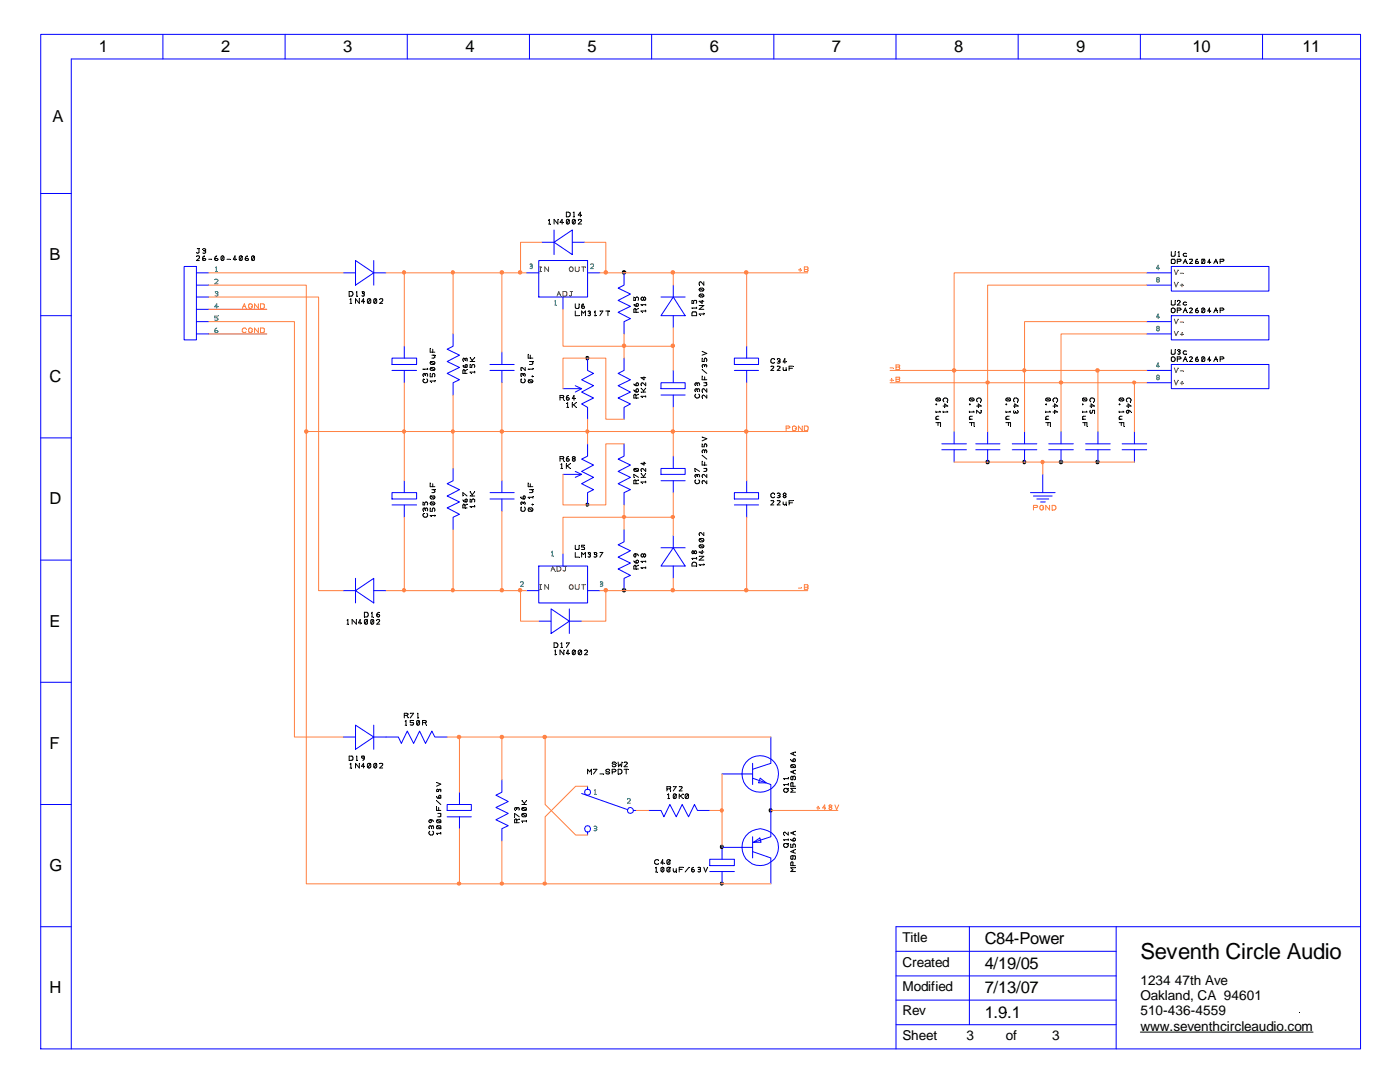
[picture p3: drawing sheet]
<svg xmlns="http://www.w3.org/2000/svg" width="279mm" height="216mm" viewBox="0 0 279 216" stroke-linecap="round" stroke-linejoin="round" font-family="sans-serif">
<defs><g id="words">
<text font-size="4.4" x="227.6" y="191.3">Seventh Circle Audio</text>
<g font-size="3.3">
<text x="19.7" y="10.4">1</text>
<text x="44.1" y="10.4">2</text>
<text x="68.5" y="10.4">3</text>
<text x="92.9" y="10.4">4</text>
<text x="117.3" y="10.4">5</text>
<text x="141.6" y="10.4">6</text>
<text x="166" y="10.4">7</text>
<text x="190.4" y="10.4">8</text>
<text x="214.8" y="10.4">9</text>
<text x="238" y="10.4">10</text>
<text x="259.9" y="10.4">11</text>
<text x="10.5" y="24.4">A</text>
<text x="9.9" y="51.8">B</text>
<text x="9.9" y="76.2">C</text>
<text x="9.9" y="100.6">D</text>
<text x="9.9" y="125.1">E</text>
<text x="9.9" y="149.4">F</text>
<text x="9.9" y="173.8">G</text>
<text x="196.5" y="188.4">C84-Power</text>
<text x="196.5" y="193.3">4/19/05</text>
<text x="9.9" y="198.2">H</text>
<text x="196.5" y="203">1.9.1</text>
<text x="196.5" y="198.1">7/13/07</text>
</g>
<g font-size="2.7">
<text x="180.1" y="188">Title</text>
<text x="180.1" y="192.9">Created</text>
<text x="180.1" y="197.8">Modified</text>
<text x="227.6" y="196.5">1234</text>
<text x="234.4" y="196.5">47th Ave</text>
<text x="180.1" y="202.6">Rev</text>
<text x="227.6" y="199.6">Oakland, CA 94601</text>
<text x="227.6" y="202.6">510-436-4559</text>
<text x="180.1" y="207.5">Sheet</text>
<text x="192.9" y="207.5">3</text>
<text x="200.7" y="207.5">of</text>
<text x="210" y="207.5">3</text>
<text x="227.6" y="205.7">www.seventhcircleaudio.com</text>
</g>
</g></defs>
<path d="M68.5 54.4h2.5M71 52l3.6 2.4-3.6 2.5zM74.6 52v4.9M74.6 54.4h2.4" fill="none" stroke="#00f" stroke-width=".2"/>
<g fill="none" stroke="#000" stroke-width=".2">
<path d="M69.7 58.2h.5a.54 .54 0 0 1 0 .9h-.5zM69.8 59.8l.2-.2v.9M71.1 59.1h.3M71.1 58.3l.1-.1v.9M71.7 59.6v.9l-.7-.9v.9M72.2 58.3h.4l.1 .1-.1 .2M72.4 58.6h.2M72.6 58.6l.1 .2-.1 .2h-.4M73.9 59.7l.1 .6a.36 .36 0 0 1-.6 .2M73.9 59.7a.36 .36 0 0 0-.6 .2l.1 .6M73.9 59.7l-.5 .8M75.1 59.7v.8h-.4"/>
<path d="M75.1 59.7h-.4v.8M75.1 59.7l-.4 .8M75.8 59.7h.6v.3l-.6 .5h.6M69.8 60.5h.4M72.7 60.2h-.6l.5-.6v.9"/>
</g>
<path d="M69.7 59.1l.1 .1zM69.8 59.8l.1 .1zM71 58.3l.1 .1zM71.4 59.1l.1 .1zM71.7 59.6l.1 .1zM72.2 58.3h.1zM72.4 58.6l.1 .1zM73.9 59.7l.1 .1zM75.1 59.7l.1 .1zM75.8 59.7l.1 .1zM70.2 60.5l.1 .1zM72.7 60.2l.1 .1z" fill="#000"/>
<path d="M43 54.2h.3" fill="none" stroke="#408080" stroke-width=".2"/>
<path d="M43.3 54.2l.1 .1z" fill="#408080"/>
<path d="M43 53.4l.2-.1v.9" fill="none" stroke="#408080" stroke-width=".2"/>
<path d="M43 53.4l.1 .1z" fill="#408080"/>
<path d="M42.8 55.8l.5-.1 .2 .3-.7 .6h.7" fill="none" stroke="#408080" stroke-width=".2"/>
<path d="M42.8 55.8l.1 .1z" fill="#408080"/>
<path d="M43.1 58.6l.3 .1 .1 .1a.36 .36 0 0 1-.6 .2" fill="none" stroke="#408080" stroke-width=".2"/>
<path d="M43.1 58.6l.1 .1z" fill="#408080"/>
<path d="M42.9 58.3a.36 .36 0 0 1 .6 .1l-.2 .2" fill="none" stroke="#408080" stroke-width=".2"/>
<path d="M42.9 58.3h.1z" fill="#408080"/>
<path d="M43.5 61.2h-.7l.5-.6v1" fill="none" stroke="#408080" stroke-width=".2"/>
<path d="M43.5 61.2l.1 .1z" fill="#408080"/>
<path d="M43.5 63.1h-.7v.3h.5l.2 .3-.2 .2-.5-.1" fill="none" stroke="#408080" stroke-width=".2"/>
<path d="M43.5 63l.1 .1z" fill="#408080"/>
<path d="M42.8 66.1l.3-.1 .4 .1a.35 .35 0 0 1-.3 .3 .35 .35 0 0 1-.4-.3zM43.3 65.4a.6 .6 0 0 0-.5 .7" fill="none" stroke="#408080" stroke-width=".2"/>
<path d="M43.3 65.4v.1z" fill="#408080"/>
<path d="M36.7 53.2h2.5v14.6h-2.5zM39.2 54.4h2.5M39.2 56.9h2.5M39.2 59.3h2.5M39.2 61.7h2.5M39.2 64.2h2.5M39.2 66.6h2.5" fill="none" stroke="#00f" stroke-width=".2"/>
<g fill="none" stroke="#000" stroke-width=".2">
<path d="M39.2 51.1h.6v.4l-.6 .5h.6M39.4 49.6h.4M39.7 49.6v.8l-.2 .1-.3-.1M40.5 49.7a.36 .36 0 0 1 .6 .2l-.1 .1h-.4M40.8 50l.3 .3a.36 .36 0 0 1-.6 .2M40.8 51.1l-.3 .2v.6a.36 .36 0 0 0 .6-.2l-.3-.1h-.3M41.7 51.7h.5M42.9 51.6h.4l.2 .1a.35 .35 0 0 1-.3 .3 .35 .35 0 0 1-.4-.3zM43.3 51.1a.6 .6 0 0 0-.5 .6M44.6 51.1v.8h-.4M44.6 51.1h-.4v.8M44.6 51.1l-.4 .8"/>
<path d="M45.3 51.7h.6M47.2 51.7h-.6l.3-.6v.9M48.3 51.1v.8h-.5M48.3 51.1h-.5v.8M48.3 51.1l-.5 .8M49 51.6h.4l.2 .1a.35 .35 0 0 1-.3 .3 .35 .35 0 0 1-.4-.3zM49.4 51.1a.6 .6 0 0 0-.5 .6M50.7 51.1v.8h-.4M50.7 51.1h-.4v.8M50.7 51.1l-.4 .8"/>
</g>
<path d="M39.2 51.1l.1 .1zM39.4 49.6l.1 .1zM39.8 49.6l.1 .1zM40.5 49.7l.1 .1zM40.6 50l.1 .1zM40.8 51.1h.1zM42.2 51.7l.1 .1zM44.6 51.1l.1 .1zM45.9 51.7l.1 .1zM47.2 51.7v.1zM48.3 51.1v.1zM50.7 51.1l.1 .1z" fill="#000"/>
<path d="M125.2 159.4l.4-.1 .2 .3-.6 .7h.6" fill="none" stroke="#408080" stroke-width=".2"/>
<path d="M125.2 159.4l.1 .1z" fill="#408080"/>
<path d="M118.6 158.5h.4" fill="none" stroke="#408080" stroke-width=".2"/>
<path d="M119 158.5v.1z" fill="#408080"/>
<path d="M118.6 157.7l.2-.1v.9" fill="none" stroke="#408080" stroke-width=".2"/>
<path d="M118.6 157.6l.1 .1z" fill="#408080"/>
<path d="M118.7 165.4h.3l.1 .1a.36 .36 0 0 1-.6 .2" fill="none" stroke="#408080" stroke-width=".2"/>
<path d="M118.7 165.4h.1z" fill="#408080"/>
<path d="M118.5 164.9a.36 .36 0 0 1 .6 .2l-.2 .3" fill="none" stroke="#408080" stroke-width=".2"/>
<path d="M118.5 164.9l.1 .1z" fill="#408080"/>
<g fill="none" stroke="#00f" stroke-width=".2">
<path d="M8.1 6.9h263.4v202.4h-263.4zM32.5 6.9v4.9M56.9 6.9v4.9M81.3 6.9v4.9M105.7 6.9v4.9M130 6.9v4.9M154.4 6.9v4.9M178.8 6.9v4.9M203.2 6.9v4.9M227.6 6.9v4.9M252 6.9v4.9M271.5 11.8h-257.3v197.5"/>
<path d="M8.1 38.6h6.1M108.1 48.3h2.5M110.6 48.3l3.6-2.4v4.9zM110.6 45.9v4.9M114.2 48.3h2.5M124.5 54.4v2.5l-1.1 .6 2.4 1.2-2.4 1.2 2.4 1.2-2.4 1.2 2.4 1.3-1.3 .6v2.4M8.1 63h6.1M90.4 66.6v2.5l-1.2 .6 2.5 1.2-2.5 1.2 2.5 1.2-2.5 1.2 2.5 1.3-1.3 .6v2.4M124.5 71.5v2.4l-1.1 .6 2.4 1.3-2.4 1.2 2.4 1.2-2.4 1.2 2.4 1.2-1.3 .7v2.4M8.1 87.4h6.1M124.5 88.6v2.4l-1.1 .6 2.4 1.2-2.4 1.3 2.4 1.1-2.4 1.3 2.4 1.2-1.3 .6v2.5M8.1 111.8h6.1"/>
<path d="M124.5 105.7v2.4l-1.1 .6 2.4 1.2-2.4 1.3 2.4 1.2-2.4 1.1 2.4 1.3-1.3 .6v2.5M8.1 136.1h6.1M116.1 158.3l9.1 3.2M117.3 156.9v.6a.6 .6 0 0 0-.6 .6 .6 .6 0 0 0 .6 .6 .6 .6 0 0 0 .6-.6l-.1-.4-.5-.2M8.1 160.5h6.1M117.3 166a.63 .63 0 0 1-.6-.8 .63 .63 0 0 1 .9-.4 .67 .67 0 0 1 .2 .8 .67 .67 0 0 1-.5 .4v.6M126.4 161.7a.6 .6 0 0 1-.6 .6 .6 .6 0 0 1-.6-.6 .6 .6 0 0 1 .6-.6l.5 .4 .1 .2h.6M8.1 184.9h6.1M178.8 194.7h44M178.8 199.6h44M178.8 189.8h44M193.5 184.9v19.6"/>
<path d="M222.8 184.9v24.4M271.5 184.9h-92.7v24.4M178.8 204.5h44"/>
</g>
<g fill="none" stroke="#000" stroke-width=".2">
<path d="M109.5 44.7h.3M109.5 43.9l.1-.1v.9M111.3 43.8v.9l-.7-.9v.9M112.4 44.4h-.6l.4-.6v.9M113 42.3l.7 .1 .1 .5-.2 .3-.6 .1zM113.5 43.9h-.4v.7M113.5 43.9v.7h-.4M113.5 43.9l-.4 .7M114.4 43.3h.2M114.4 42.4l.2-.1v1M114.7 43.9v.7h-.4M114.7 43.9h-.4v.7"/>
<path d="M114.7 43.9l-.4 .7M115.4 43.9l.4-.1 .3 .2-.7 .7h.7M116.1 42.9h-.7l.4-.6v1M126.5 59.3v.6h.3v-.4l.3-.2 .3 .2-.1 .4M128.4 59.5l.2-.2a.35 .35 0 0 1 .3 .3 .35 .35 0 0 1-.3 .3l-.2-.2M128.4 59.5v.2M128.4 59.5l-.2-.2a.35 .35 0 0 0-.3 .3 .35 .35 0 0 0 .3 .3l.2-.2M92.4 73a.52 .52 0 0 0 .6 .3M92.8 74l-.3-.3v.1l-.1 .7h.8M92.8 71.7l-.1-.2h-.2v.6M92.8 71.7v.2M92.8 74v.5"/>
<path d="M92.8 71.7l.2-.2h.2v.6M92.9 72.8h.3v.4h-.3zM93.2 73.7l-.4 .3M93.8 72.7v.6h.3l.1-.5 .3-.1a.36 .36 0 0 1 .2 .6M93.8 72.1h.9M93.8 71.4l.4 .5M94.2 71.9v.2M94.7 74.1v.3M94.7 74.3h-.9l.2 .1M94.7 71.4l-.5 .5M126.5 60.8l.2 .2 .5 .1M126.5 77.8a.6 .6 0 0 0 .7 .4"/>
<path d="M126.5 76.6l.4 .4h.3M126.9 61.8l-.2-.2h-.1l-.1 .7h.9M126.9 78.9l-.2-.2h-.1l-.1 .7h.9M126.9 61.8v.5M126.9 78.9v.5M127.4 61.6l-.5 .2M127.4 78.7l-.5 .2M127.9 78.2h1M127.9 77.5l.5 .5M128.4 78v.2M128.5 75.2v.6l-.6-.4h1M128.9 60.7v.3"/>
<path d="M128.9 61.9v.3M128.9 76.4v.6l-.7-.6a.36 .36 0 0 0-.2 .6M128.9 79v.2M128.9 62.1h-1l.2 .1M128.9 60.8h-1l.2 .2M128.9 79.1h-1l.2 .1M128.9 77.5l-.5 .5M126.5 95.2v-.5l.9 .5M126.6 93.6v.4h.7M126.6 93.6h.7v.4M126.6 93.6l.7 .4M126.9 95.9l-.2-.1-.2 .1v.6h.9"/>
<path d="M126.9 95.9v.6M127.4 95.8l-.5 .1M127.9 95.2h1M127.9 94.5l.5 .6M128.4 95.1v.1M128.5 92.2v.6l-.6-.3h1M128.9 93.5v.6l-.7-.6-.3 .1 .1 .5M128.9 96v.4M128.9 96.2h-1l.2 .2M128.9 94.5l-.5 .6M126.5 111.9a.6 .6 0 0 0 .7 .5M126.6 110.6l.1-.1 .2 .2-.2 .5a.36 .36 0 0 1-.1-.6z"/>
<path d="M126.7 110.5a.6 .6 0 0 1 .7 .4M126.9 113l-.2-.2-.1 .1-.1 .6h.9M126.9 113v.5M127.4 112.8l-.5 .2M128.4 110.7l.2-.2a.35 .35 0 0 1 .3 .3 .35 .35 0 0 1-.3 .4l-.2-.3M128.4 110.7v.2M128.4 110.7l-.2-.2a.35 .35 0 0 0-.3 .3 .35 .35 0 0 0 .3 .4l.2-.3M128.9 111.9v.3M128.9 113.1v.4M128.9 113.3h-1l.2 .2M128.9 112h-1l.2 .2M117.3 154.4v-.9l.4 .5 .3-.5v.9"/>
<path d="M118.4 153.5h.7l-.7 .9M119.7 154.4h.8M121.7 153.8l-.2-.3h-.3l-.3 .3 .1 .1 .7 .3-.2 .2h-.3l-.3-.2M122.2 154h.5l.2-.2-.2-.3h-.5v.9M122.9 152.3l-.2-.2h-.4l-.1 .2 .7 .3v.1l-.2 .3h-.4l-.1-.3M123.4 152.1v.9l.4-.5 .2 .5 .1-.9M123.4 153.5h.4l.2 .2 .1 .4-.1 .2-.6 .1zM124.5 152.1h.5l.2 .2-.7 .7h.7M124.5 153.5h.8M125 153.5v.9M227.6 205.9h34.4"/>
<circle cx="127.1" cy="77.9" r=".31"/>
<circle cx="127.2" cy="76.7" r=".28"/>
<circle cx="127.2" cy="60.9" r=".28"/>
<circle cx="127.2" cy="112.1" r=".28"/>
</g>
<g fill="#000">
<path d="M109.5 43.9l.1 .1zM109.8 44.7l.1 .1zM111.3 43.8l.1 .1zM113 43.2l.1 .1zM113.5 43.9h.1zM114.4 42.4l.1 .1zM114.6 43.2l.1 .1zM114.7 43.9h.1zM115.4 43.9h.1zM116.1 42.9l.1 .1zM126.5 59.3l.1 .1zM128.4 59.5l.1 .1z"/>
<path d="M92.4 73l.1 .1zM92.8 74.5l.1 .1zM92.8 71.9l.1 .1zM93.2 73.7l.1 .1zM93.8 72.7l.1 .1zM93.8 72.1l.1 .1zM93.8 71.4l.1 .1zM94 74.4l.1 .1zM94.7 74.1l.1 .1zM94.7 71.4l.1 .1zM126.5 60.7l.1 .1zM126.5 77.8l.1 .1z"/>
<path d="M126.5 76.6l.1 .1zM126.9 62.3l.1 .1zM126.9 79.4l.1 .1zM127.4 61.6h.1zM127.4 78.7h.1zM127.9 78.2l.1 .1zM127.9 77.5l.1 .1zM128 77h.1zM128.1 62.2l.1 .1zM128.1 61h.1zM128.1 79.2l.1 .1zM128.5 75.2l.1 .1z"/>
<path d="M128.9 61.9v.1zM128.9 60.7v.1zM128.9 79v.1zM128.9 77.5v.1zM126.5 95.2l.1 .1zM126.6 93.6h.1zM126.9 96.5l.1 .1zM127.4 95.8h.1zM127.9 95.2l.1 .1zM127.9 94.5l.1 .1zM128 94.1h.1zM128.1 96.4h.1z"/>
<path d="M128.5 92.2l.1 .1zM128.9 96v.1zM128.9 94.5v.1zM126.5 111.9l.1 .1zM126.7 110.5l.1 .1zM126.9 113.5l.1 .1zM127.4 112.8l.1 .1zM128.1 113.4l.1 .1zM128.1 112.2l.1 .1zM128.4 110.7l.1 .1zM128.9 113.1v.1zM128.9 111.9v.1z"/>
<path d="M118 154.4l.1 .1zM118.4 153.5l.1 .1zM120.5 154.4l.1 .1zM121.7 153.8h.1zM122.2 154l.1 .1zM122.9 152.3l.1 .1zM123.4 154.4v.1zM124.1 152.1h.1zM124.5 152.1l.1 .1zM125 153.5l.1 .1zM125.3 153.5l.1 .1zM200.7 202l.1 .1z"/>
<path d="M259.3 202l.1 .1z"/>
</g>
<g fill="#000" stroke="#000" stroke-width=".2">
<circle cx="124.5" cy="54.3" r=".35"/>
<circle cx="124.5" cy="117.8" r=".35"/>
</g>
<path d="M107.7 54.2h.3" fill="none" stroke="#808000" stroke-width=".2"/>
<path d="M108 54.2l.1 .1z" fill="#808000"/>
<path d="M107.9 53.3v.9" fill="none" stroke="#808000" stroke-width=".2"/>
<path d="M107.7 53.3h.3" fill="none" stroke="#808000" stroke-width=".2"/>
<path d="M108 53.3h.1z" fill="#808000"/>
<path d="M109.5 53.3v.9l-.8-.9v.9" fill="none" stroke="#808000" stroke-width=".2"/>
<path d="M109.5 53.3h.1z" fill="#808000"/>
<path d="M105.9 53.1h.2l.2 .2-.2 .3-.4-.1" fill="none" stroke="#408080" stroke-width=".2"/>
<path d="M105.9 53.1l.1 .1z" fill="#408080"/>
<path d="M105.7 52.7h.5l.1 .2-.2 .2" fill="none" stroke="#408080" stroke-width=".2"/>
<path d="M105.7 52.7l.1 .1z" fill="#408080"/>
<circle cx="114" cy="53.8" r=".43" fill="none" stroke="#808000" stroke-width=".2"/>
<path d="M113.6 53.8l.1 .1z" fill="#808000"/>
<path d="M114.8 53.3v.6l.3 .3 .4-.1 .1-.8" fill="none" stroke="#808000" stroke-width=".2"/>
<path d="M115.6 53.3h.1z" fill="#808000"/>
<path d="M116.4 53.3v.9" fill="none" stroke="#808000" stroke-width=".2"/>
<path d="M116.4 53.3h.1z" fill="#808000"/>
<path d="M116.1 53.3h.7" fill="none" stroke="#808000" stroke-width=".2"/>
<path d="M116.8 53.3h.1z" fill="#808000"/>
<path d="M117.9 52.7h.5v.4l-.5 .5h.5" fill="none" stroke="#408080" stroke-width=".2"/>
<path d="M117.9 52.7v.1z" fill="#408080"/>
<path d="M111.2 59.1l.3-.9 .4 .9" fill="none" stroke="#808000" stroke-width=".2"/>
<path d="M111.9 59.1l.1 .1z" fill="#808000"/>
<path d="M111.3 58.7h.5" fill="none" stroke="#808000" stroke-width=".2"/>
<path d="M111.8 58.7v.1z" fill="#808000"/>
<path d="M112.4 58.2h.5l.2 .1-.1 .7-.6 .1z" fill="none" stroke="#808000" stroke-width=".2"/>
<path d="M112.4 59.1v.1z" fill="#808000"/>
<path d="M114.2 58.2h-.2v.7l-.2 .2-.2-.2" fill="none" stroke="#808000" stroke-width=".2"/>
<path d="M114.2 58.2l.1 .1z" fill="#808000"/>
<path d="M113.8 58.2h.2" fill="none" stroke="#808000" stroke-width=".2"/>
<path d="M113.8 58.2l.1 .1z" fill="#808000"/>
<path d="M110.7 60.9h.3" fill="none" stroke="#408080" stroke-width=".2"/>
<path d="M111 60.9l.1 .1z" fill="#408080"/>
<path d="M110.7 60.1l.1-.2v1" fill="none" stroke="#408080" stroke-width=".2"/>
<path d="M110.7 60.1l.1 .1z" fill="#408080"/>
<path d="M105.1 54.4h2.4M107.5 52h9.8v7.3h-9.8zM112.4 59.3v2.4M117.3 54.4h2.4" fill="none" stroke="#00f" stroke-width=".2"/>
<g fill="none" stroke="#000" stroke-width=".2">
<path d="M114.8 60.6v.7l.3 .3 .4-.1 .1-.9M114.8 62.1v.9h.8M116.1 63v-.9l.3 .4 .4-.4v.9M116.4 60.6a.52 .52 0 0 0-.3 .7M117.3 62.1h.5l.1 .2-.2 .2M117.5 62.5h.2M117.7 62.5l.2 .2-.1 .2h-.5M118.6 63h.4M118.6 62.2l.2-.1v.9M119.7 62.1h.6l-.6 .9M120.9 62.1h.8M121.3 62.1v.9"/>
<circle cx="116.4" cy="61.3" r=".28"/>
</g>
<path d="M115.6 60.6l.1 .1zM115.6 63l.1 .1zM116.4 60.6l.1 .1zM116.8 63l.1 .1zM117.3 62.1l.1 .1zM117.5 62.5l.1 .1zM118.6 62.2l.1 .1zM119 63v.1zM119.7 62.1h.1zM121.3 62.1h.1zM121.7 62.1h.1z" fill="#000"/>
<path d="M107.7 117.6h.3" fill="none" stroke="#808000" stroke-width=".2"/>
<path d="M108 117.6l.1 .1z" fill="#808000"/>
<path d="M107.9 116.7v.9" fill="none" stroke="#808000" stroke-width=".2"/>
<path d="M107.9 116.7v.1z" fill="#808000"/>
<path d="M107.7 116.7h.3" fill="none" stroke="#808000" stroke-width=".2"/>
<path d="M108 116.7l.1 .1z" fill="#808000"/>
<path d="M109.5 116.7v.9l-.8-.9v.9" fill="none" stroke="#808000" stroke-width=".2"/>
<path d="M109.5 116.7l.1 .1z" fill="#808000"/>
<path d="M103.9 116.2l.3-.1 .3 .2-.6 .7h.6" fill="none" stroke="#408080" stroke-width=".2"/>
<path d="M103.9 116.2h.1z" fill="#408080"/>
<path d="M113.9 116.7l.3 .1 .2 .2v.3l-.4 .3-.4-.3v-.3z" fill="none" stroke="#808000" stroke-width=".2"/>
<path d="M113.6 117.3h.1z" fill="#808000"/>
<path d="M114.8 116.7v.6l.3 .3 .4-.1 .1-.8" fill="none" stroke="#808000" stroke-width=".2"/>
<path d="M115.6 116.7l.1 .1z" fill="#808000"/>
<path d="M116.4 116.7v.9" fill="none" stroke="#808000" stroke-width=".2"/>
<path d="M116.4 116.7l.1 .1z" fill="#808000"/>
<path d="M116.1 116.7h.7" fill="none" stroke="#808000" stroke-width=".2"/>
<path d="M116.8 116.7l.1 .1z" fill="#808000"/>
<path d="M119.9 116.5l.3 .1 .1 .2-.2 .2-.3-.1" fill="none" stroke="#408080" stroke-width=".2"/>
<path d="M119.9 116.5l.1 .1z" fill="#408080"/>
<path d="M119.8 116.2h.4l.1 .1-.2 .2" fill="none" stroke="#408080" stroke-width=".2"/>
<path d="M119.8 116.2h.1z" fill="#408080"/>
<path d="M110 114l.3-1 .4 1" fill="none" stroke="#808000" stroke-width=".2"/>
<path d="M110.7 114h.1z" fill="#808000"/>
<path d="M110.1 113.5h.5" fill="none" stroke="#808000" stroke-width=".2"/>
<path d="M110.6 113.5l.1 .1z" fill="#808000"/>
<path d="M111.2 113h.4l.2 .2 .1 .4-.1 .3-.6 .1z" fill="none" stroke="#808000" stroke-width=".2"/>
<path d="M111.2 114h.1z" fill="#808000"/>
<path d="M113 113h-.1v.8l-.3 .2-.2-.2" fill="none" stroke="#808000" stroke-width=".2"/>
<path d="M113 113l.1 .1z" fill="#808000"/>
<path d="M112.5 113h.4" fill="none" stroke="#808000" stroke-width=".2"/>
<path d="M112.5 113l.1 .1z" fill="#808000"/>
<path d="M110.1 110.9h.3" fill="none" stroke="#408080" stroke-width=".2"/>
<path d="M110.4 110.9l.1 .1z" fill="#408080"/>
<path d="M110.1 110.2l.1-.2v.9" fill="none" stroke="#408080" stroke-width=".2"/>
<path d="M110.1 110.2h.1z" fill="#408080"/>
<g fill="none" stroke="#00f" stroke-width=".2">
<path d="M131.9 59.3h4.8M134.4 59.3l2.3 3.7h-4.8zM134.4 56.9v2.4M78.2 71.5h4.9v1.2h-4.9zM78.2 73.9h4.9M80.7 69.1v2.4M80.7 73.9v2.5M97.8 73.9h4.8M97.8 72.7h4.8M100.2 70.3v2.4M100.2 73.9v2.5M112.4 77.6h3.7"/>
<path d="M114.8 77l1.3 .6-1.3 .6M117.3 71.5v2.4l1.1 .6-2.3 1.3 2.3 1.2-2.3 1.2 2.3 1.2-2.3 1.2 1.2 .7v2.4M131.9 76.4h4.8v1.2h-4.8zM131.9 78.8h4.8M134.4 63v2.4M134.4 73.9v2.5M134.4 78.8v2.5M146.6 71.5h4.8v1.2h-4.8zM146.6 73.9h4.8M149 69.1v2.4M149 73.9v2.5M78.2 98.3h4.9v1.3h-4.9z"/>
<path d="M80.7 95.9v2.4M90.4 93.5v2.4l-1.2 .6 2.5 1.2-2.5 1.3 2.5 1.2-2.5 1.1 2.5 1.3-1.3 .6v2.5M97.8 99.6h4.8M97.8 98.3h4.8M100.2 95.9v2.4M100.2 99.6v2.4M112.4 94.7h3.7M114.8 94.1l1.3 .6-1.3 .5M117.3 88.6v2.4l-1.2 .6 2.3 1.2-2.3 1.3 2.3 1.1-2.3 1.3 2.3 1.2-1.1 .6v2.5M131.9 93.5h4.8v1.2h-4.8zM131.9 95.9h4.8M134.4 91v2.5"/>
<path d="M134.4 95.9v2.4M146.6 98.3h4.8v1.3h-4.8zM149 95.9v2.4M188 88.6h4.9M188 89.7h4.9M190.4 86.1v2.5M190.4 89.7v2.5M194.7 88.6h4.9M194.7 89.7h4.9M197.1 86.1v2.5M197.1 89.7v2.5M202 88.6h4.9"/>
<path d="M202 89.7h4.9M204.5 86.1v2.5M204.5 89.7v2.5M205.7 98.3h4.9M206.2 99h3.8M206.9 99.6h2.4M208.1 94.7v3.6M209.3 88.6h4.9M209.3 89.7h4.9M211.8 86.1v2.5M211.8 89.7v2.5M68.5 117.9h2.5"/>
<path d="M71 117.9l3.6-2.5v4.9zM71 115.4v4.9M74.6 117.9h2.4M78.2 100.8h4.9M80.7 100.8v2.4M105.1 117.9h2.4M107.5 112.9h9.8v7.4h-9.8zM112.4 110.5v2.4M117.3 117.9h2.4M131.9 109.3h4.8M134.4 109.3l2.3 3.6h-4.8zM134.4 106.8v2.5"/>
<path d="M134.4 112.9v2.5M146.6 100.8h4.8M149 100.8v2.4M207.7 100.2h.9M107.5 124h2.5M110 121.5l3.6 2.5-3.6 2.4zM113.6 121.5v4.9M113.6 124h2.5M68.5 147.1h2.5M71 144.7l3.6 2.4-3.6 2.4zM74.6 147.1h4.9l.6 1.2 1.2-2.4 1.2 2.4 1.2-2.4 1.2 2.4 1.3-2.4 .6 1.2h2.4M74.6 144.7v4.8"/>
<path d="M91.7 158.1v2.4M89.2 160.5h4.9v1.2h-4.9zM89.2 163h4.9M91.7 163v2.4M141.6 171.4h5v1.3h-5zM141.6 173.9h5M144.1 169.1v2.3M144.1 173.9v2.5"/>
</g>
<g fill="none" stroke="#000" stroke-width=".2">
<path d="M138.1 59.9v.6h.3l.1-.6h.4v.6M139.6 57.6h.8v.4M139.6 58.8h.8v.4M139.6 58.8v.4h.8M139.6 57.6v.4h.8M139.6 58.8l.8 .4M139.6 57.6l.8 .4M140.1 59.9v.6l-.6-.4h1M140.5 56.2v.7l-.7-.7-.3 .3 .1 .4M84.6 75.6a.45 .45 0 0 0 0 .7 .45 .45 0 0 0 .6 0 .45 .45 0 0 0 0-.7M84.8 74.8l.3-.3a.36 .36 0 0 1 .2 .6M84.8 74.8l-.1-.3a.36 .36 0 0 0-.2 .6"/>
<path d="M84.8 74.8v.1M85.3 73.5v.2M85.3 73.7h-.9h.2M85.9 74.5v.7h.4v-.4l.2-.3 .3 .3-.1 .4M85.9 69.5v.8h.9M85.9 72.2h.8v.4M85.9 73.4h.8v.4M85.9 72.2v.4h.8M85.9 73.4v.4h.8M85.9 73.4l.8 .4M85.9 72.2l.8 .4M86.2 70.9h.6"/>
<path d="M86.4 69.7v.6M86.5 70.9l.2 .1 .1 .3-.6 .2M86.8 75.9v.3M86.8 76h-.9l.1 .2M104.1 75.6l-.1 .6 .6 .2a.45 .45 0 0 0 0-.8M104.4 74.8l.1-.2h.2v.5M104.4 74.8l-.3-.3-.1 .1v.5M104.4 74.8v.1M104.8 73.3v.6l-.7-.6-.1 .1v.5M105.4 70.7v.8h.9M105.5 75.9l-.1 .2 .2 .3 .7-.1M105.5 75.9h.8v.4"/>
<path d="M105.5 75.9l.8 .4M105.7 72.1h.6M105.8 70.9v.6M106.1 72.1l.2 .2v.3l-.6 .1M106.2 75.1h.1zM106.3 73.7h-.9h.2M106.3 73.5v.2M111.8 79.3h.6M112.4 79.3l.1-.2-.1-.2h-.6v.9M112.4 79.3l.1 .5M113.4 78.9a.52 .52 0 0 0-.4 .7M114.8 79.5h-.6l.4-.6v.9"/>
<path d="M138.2 62.3l.7-.1 .1 .3v.5h-.9zM138.9 78.7a.45 .45 0 0 0-.1 .6 .45 .45 0 0 0 .7 0 .45 .45 0 0 0-.1-.6M139 61.3v.3M139 61.5h-.9l.2 .1M139.1 76.6l.3-.2 .1 .1v.4M139.1 77.8l.3-.2a.36 .36 0 0 1 .1 .5M139.1 76.8v-.3l-.2-.1-.2 .2 .1 .3M139.1 78v-.4h-.2a.36 .36 0 0 0-.1 .5M139.5 61h1l-1 .7h1M140.1 71.5v.6h.4v-.4l.2-.2 .4 .2-.1 .4M140.1 75v.8h1M140.1 73.7l1 .8"/>
<path d="M140.1 70.1l1 .4-1 .4M140.5 76.4h.6M140.5 62.5v.3M140.5 62.7h-1l.2 .1M140.6 73l-.2-.3-.2 .1v.4M140.6 73l.2-.3 .2 .1v.4M140.6 73v.1M140.6 75.2v.6M140.8 76.4l.2 .1 .1 .3-.6 .2M141.1 77.6v.6l-.7-.6-.3 .2 .1 .4M141.1 78.8v.6l-.7-.6a.36 .36 0 0 0-.2 .6M153.8 73.2l.5-.1 .1 .1-.6 .7h.6"/>
<path d="M154.6 71.7l-.3-.2-.3 .1-.2 .6a.45 .45 0 0 0 .8 .1M155.1 73.2l.3-.1 .3 .1-.6 .7h.6M155.1 71.6a.36 .36 0 0 1 .6 .2l-.3 .3M155.3 72.1h.1M155.4 72.1l.3 .1a.36 .36 0 0 1-.6 .2M156.3 73.3l.1 .6h.4l.1-.2M156.9 72.2h-.6l.3-.7v1M156.9 73.3v.6M157.5 73.5h.7M158.2 73.1h-.7v.8M186.9 79.5h.7v.4M186.9 79.5v.4h.7"/>
<path d="M186.9 79.5l.7 .4M193.5 79.5h.8v.4M193.5 79.5v.4h.8M193.5 79.5l.8 .4M200.8 79.5l.7-.1 .2 .4-.2 .2h-.5l-.3-.2zM200.8 79.5l.8 .4M208.8 79.5h.7v.4M208.8 79.5v.4h.7M208.8 79.5l.7 .4M85.9 96.4v.7h.9M85.9 99h.8v.5M85.9 99a.36 .36 0 0 0 .2 .6l.6-.1"/>
<path d="M85.9 99l.8 .5M86.2 97.7h.6M86.4 96.5v.6M86.5 97.7l.2 .1 .1 .3-.6 .2M92.4 99.7l.1 .4 .5 .1M92.4 99v-.7l.8 .7M92.8 99.7l.2-.1 .2 .1v.4h-.3zM93.8 99.6v.6h.3v-.5l.3-.1 .3 .1v.5M93.8 99h.9M93.8 98.1l.4 .6M94.2 98.7v.3M94.7 98.1l-.5 .6"/>
<path d="M104 99.1a.49 .49 0 0 0 .6 .5M104.5 99h.2l.1 .1-.2 .5a.36 .36 0 0 1-.1-.6zM105.4 96.4v.7h.9M105.7 97.7h.6M105.8 96.5v.6M106.1 97.7l.2 .1v.3l-.2 .2h-.4M106.3 99.1v.3M106.3 99.2h-.9l.2 .2M111.8 91.5h.6M111.9 92.7l.2-.2v1M111.9 93.5h.4M112.4 91.5l.1-.1-.1-.3h-.6v.9"/>
<path d="M112.4 91.5l.1 .5M113 92.5v1M113 93h.2M113.1 81.3h.4M113.1 80.5l.2-.2v1M113.2 93l.6 .5M113.4 91.1l-.4 .4v.3M113.8 92.5l-.6 .5M114.2 80.3v1M114.2 80.8h.3M114.5 91.5l-.3 .3 .3 .2 .3-.2-.2-.3M114.5 80.8l.5 .5"/>
<path d="M114.5 91.5l-.3-.1 .3-.3 .3 .3-.2 .1M114.5 91.5h.1M115 80.3l-.5 .5M138.7 94.1v-.6l.9 .6M138.9 95.8a.45 .45 0 0 0-.1 .6 .45 .45 0 0 0 .7 0 .45 .45 0 0 0-.1-.6M139.1 94.9l.3-.2h.1v.5M139.1 95.1v-.4h-.2l-.2 .2 .1 .3M140.1 88.6v.6h.4v-.4l.3-.2a.36 .36 0 0 1 .2 .6M140.1 92v.8h1M140.1 90.8l1 .8M140.1 87.2l1 .3-1 .5M140.5 93.5h.6"/>
<path d="M140.6 90l-.2-.3a.36 .36 0 0 0-.2 .6M140.6 90l.2-.3a.36 .36 0 0 1 .2 .6M140.6 90v.2M140.6 92.2v.6M140.8 93.5l.3 .1-.1 .4-.5 .1M141.1 94.7v.5l-.7-.5a.36 .36 0 0 0-.2 .5M141.1 95.9v.6l-.6-.6h-.3v.6M153.8 99.9h.5l.1 .2-.6 .7h.6M154.6 98.6a.45 .45 0 0 0-.6-.1 .45 .45 0 0 0 0 .7 .45 .45 0 0 0 .6-.1M155.1 99.9h.5l.1 .2-.6 .7h.6M155.1 98.5a.36 .36 0 0 1 .6 .1l-.3 .3M155.3 98.9h.1"/>
<path d="M155.4 98.9l.3 .2a.36 .36 0 0 1-.6 .1M156.5 98.9l-.2 .2 .2 .2 .4-.2-.3-.2M156.5 98.9l-.2-.3 .2-.2 .4 .2-.3 .3M156.5 98.9h.1M158.2 99.9h-.7v.9M186.8 82v.3M186.8 84.3h.9v.8M186.8 83.7h.6M186.9 80.6v.2zM187.2 84.3v.6M187.4 83.1h-.4a.36 .36 0 0 0-.1 .6M187.5 82l.2 .2h-.9"/>
<path d="M188.2 82v.3M188.2 81h.9l-.5-.4v.7M188.4 80.2a.45 .45 0 0 1 0-.7 .45 .45 0 0 1 .6 0 .45 .45 0 0 1 0 .7M189 82l.1 .2h-.9M193.5 83.7h.6M193.5 84.3h.9v.8M193.5 82v.3M193.5 80.6v.2zM193.9 84.3v.6M194.1 83.1h-.4a.36 .36 0 0 0-.2 .6M194.2 82l.2 .2h-.9M194.9 81h.9l-.6-.4v.7"/>
<path d="M195.1 80.2l-.2-.3 .1-.3 .6-.2a.45 .45 0 0 1 .1 .8M195.7 81.9a.36 .36 0 0 1-.1 .6l-.7-.6v.6M200.7 83.7h.7M200.7 84.3h1v.8M200.7 82v.3M200.7 80.7h.2zM201.3 84.3v.6M201.4 83.1h-.4a.36 .36 0 0 0-.2 .6M201.6 82l.1 .2h-1M202.3 81h.9l-.7-.4v.7M202.4 82l-.1 .2 .1 .3 .3-.3M202.4 80.2v-.1a.45 .45 0 0 1 .1-.7l.6 .2 .1 .3-.2 .3"/>
<path d="M202.7 82.1v.1M203.1 82v.4l-.2 .1-.2-.3M208.7 83.7h.6M208.7 84.3h.9v.8M208.7 82v.3M208.7 80.7h.2zM209.1 84.3v.6M209.3 83.1h-.3a.36 .36 0 0 0-.2 .6M209.5 82l.1 .2h-.9M210.1 81h1l-.6-.4v.7M210.1 82.2h1l-.6-.3v.6M210.3 80.2l-.2-.3 .1-.3 .6-.2a.45 .45 0 0 1 .1 .8"/>
<path d="M84.4 100.2v.6h.4v-.6h.3a.36 .36 0 0 1 .2 .6M84.6 102.4a.45 .45 0 0 0 0 .7 .45 .45 0 0 0 .6 0 .45 .45 0 0 0 0-.7M84.8 101.6l.3-.3a.36 .36 0 0 1 .2 .6M84.8 101.6l-.1-.3a.36 .36 0 0 0-.2 .6M84.8 101.6v.2M85.9 101.3v.7h.4v-.4l.2-.3 .3 .3-.1 .4M85.9 100.2h.8v.5M85.9 100.2v.5h.8M85.9 100.2l.8 .5M86.8 102.8v.2M86.8 102.9h-.9l.1 .1M92.8 100.8l-.3-.2v.1l-.1 .6h.8"/>
<path d="M92.8 100.8v.5M93.2 100.6l-.4 .2M94.7 100.9v.3M94.7 101.1h-.9l.2 .1M104.1 101.2l-.1 .7 .6 .1a.52 .52 0 0 0 0-.8M104.4 100.4l.2-.2 .2 .2-.1 .3M104.4 100.4l-.3-.2h-.1v.5M104.4 100.4v.1M105.5 101.4l-.1 .4 .2 .2 .7-.1M105.5 101.4l.6-.1a.36 .36 0 0 1 .2 .6M105.5 101.4l.8 .5M106.2 100.7h.1z"/>
<path d="M114.8 108.8l.1 .8h.6l.1-.8M114.8 110.2v1h.8M116.1 111.2v-1l.3 .5 .4-.5v1M116.7 108.8h-.6v.3h.3l.3 .3-.1 .2h-.5M117.3 110.3h.5l.1 .2-.2 .2M117.5 110.7h.2M117.7 110.7l.2 .2-.1 .2h-.5M118.5 110.3a.36 .36 0 0 1 .6 .2l-.2 .2M118.7 110.7h.2M118.9 110.7l.2 .2a.36 .36 0 0 1-.6 .2M119.7 110.2h.6l-.6 1M138.2 112.4l.1-.2 .6 .1 .1 .2v.4h-.9z"/>
<path d="M138.5 110.2l-.2-.3-.2 .3 .2 .3 .2-.2M138.5 110.2l.3-.3 .2 .3v.1l-.2 .2-.3-.2M138.5 110.2v.1M139 111.3v.3M139 111.4h-.9l.2 .2M139.5 111h1l-1 .8h1M139.6 107.5l.6-.1a.36 .36 0 0 1 .2 .6M139.6 108.8h.8v.4M139.6 107.5a.36 .36 0 0 0 .2 .6l.6-.1M139.6 108.8v.4h.8M139.6 108.8l.8 .4M139.6 107.5l.8 .5"/>
<path d="M140.1 109.9v.6l-.6-.3h1M140.5 106.3v.5l-.7-.5a.36 .36 0 0 0-.2 .5M140.5 112.5v.3M140.5 112.7h-1l.2 .1M156.3 100.2l.1 .5 .2 .1 .3-.2M156.9 100.2v.6M157.5 100.3h.7M69.3 124.5h.2M69.3 123.8l.1-.2v.9M71.1 123.6v.9l-.8-.9v.9M72.1 124.3h-.6l.4-.7v.9M72.7 122.2h.5a.54 .54 0 0 1 0 .9h-.5z"/>
<path d="M73.3 123.7a.36 .36 0 0 0-.6 .2l.1 .6M73.3 123.7v.8h-.5M73.3 123.7l-.5 .8M74.2 122.3l.1-.1v.9M74.2 123.1h.2M74.5 123.7v.8h-.4M74.5 123.7h-.4v.8M74.5 123.7l-.4 .8M75.2 123.7l.4-.1 .2 .3-.6 .6h.6M75.6 122.2a.6 .6 0 0 0-.4 .7M110.6 128.3h.4l.3 .1v.5l-.1 .2-.6 .1zM110.7 130.6h.3"/>
<path d="M110.7 129.9l.1-.2v.9M111.9 129.2h.4M111.9 128.4l.2-.1v.9M112.5 129.7v.9l-.7-.9v.9M113 128.3h.6l-.6 .9M113.6 130.4h-.6l.4-.7v.9M114.7 129.8v.8h-.4M114.7 129.8h-.4v.8M114.7 129.8l-.4 .8M116 129.8l.1 .6a.36 .36 0 0 1-.6 .2M116 129.8a.36 .36 0 0 0-.6 .2l.1 .6M116 129.8l-.5 .8"/>
<path d="M116.7 129.8a.36 .36 0 0 1 .6 .2l-.6 .6h.6M69.7 150.9l.7 .1v.6l-.7 .1zM69.8 153.2h.4M69.8 152.5l.2-.2v.9M71.1 151.7h.3M71.1 151l.1-.1v.8M71.7 152.3v.9l-.7-.9v.9M72.2 150.9h.4l.1 .1-.1 .3-.4-.1zM72.7 151a.52 .52 0 0 1-.3 .7M72.7 152.9h-.6l.5-.6v.9M73.9 152.4a.36 .36 0 0 0-.6 .2l.1 .6M73.9 152.4l.1 .6a.36 .36 0 0 1-.6 .2"/>
<path d="M73.9 152.4l-.5 .8M75.1 152.4v.8h-.4M75.1 152.4h-.4v.8M75.1 152.4l-.4 .8M75.8 152.4h.6v.3l-.6 .5h.6M80.7 142.7h.5M80.9 144.7h.2M80.9 143.9l.1-.1v.9M81.2 142.7l.2-.2v-.1l-.7-.1v1M81.2 142.7l.2 .6M81.9 142.3h.6l-.6 1M82.5 143.8h-.6v.4h.6v.2l-.2 .3-.4-.1"/>
<path d="M83.3 143.3h.3M83.3 142.4l.1-.1v1M83.7 143.8h-.5v.8M83.7 143.8v.8h-.5M83.7 143.8l-.5 .8M84.3 144.2h.7l.1-.2-.3-.2h-.5v.9M84.8 144.2l.3 .5M87.1 158.9l.2 .4h.7v-.5l-.2-.1a.36 .36 0 0 0-.2 .6M87.1 159.8l.9 .7M87.1 156.1l.9 .4-.9 .4M87.5 157.7l.3-.2 .2 .1v.4M87.5 157.7l-.2-.2-.2 .2 .1 .3"/>
<path d="M87.5 157.7v.1M85.8 165.9l-.2 .2 .1 .4 .6 .1a.45 .45 0 0 0 .1-.7M85.9 163.6a.52 .52 0 0 1 .6 .3M86.1 165l.3-.2 .1 .2-.1 .4M86.1 165l-.2-.2a.36 .36 0 0 0-.2 .6M86.1 165v.2M87.1 161v.7h.9M87.2 164.8v.6h.8M87.2 163.7h.8v.4M87.2 164.8h.8v.6M87.2 163.7l-.1 .2 .2 .3 .7-.1M87.2 164.8l.8 .6"/>
<path d="M87.2 163.7l.8 .4M87.4 162.3h.6M87.5 161.1v.6M87.8 162.3l.2 .1v.5l-.6 .1M88 166.3h-.9l.1 .2M88 166.1v.4M130.8 174h.3M130.8 173.2l.2-.1v.9M131.4 171.7l-.2-.2-.4 .1-.2 .6a.45 .45 0 0 0 .8 .1M132.4 173.1h-.2l-.3 .1 .1 .7M132.4 173.1v.8h-.4M132.4 173.1l-.4 .8"/>
<path d="M132.5 172.2h-.6l.3-.7v1M133.7 171.6a.36 .36 0 0 0-.6 .2l.1 .6M133.7 171.6v.8h-.5M133.7 173.1v.8h-.5M133.7 173.1h-.4l-.2 .1 .1 .7M133.7 171.6l-.5 .8M133.7 173.1l-.5 .8M134.4 173.3v.4l.1 .3 .4-.1 .1-.2M135 173.3v.7M135.6 173.5h.5M136.3 173.1h-.7v.9M137.5 173.1l-.8 .9"/>
<path d="M138.3 173.1a.52 .52 0 0 0-.3 .6M139.3 173.1h.5v.3l-.2 .1M139.4 173.5h.2M139.6 173.5l.2 .1v.3h-.5M140.5 173.1l.3 .9 .4-.9"/>
<circle cx="113.3" cy="79.6" r=".28"/>
<circle cx="113.3" cy="91.8" r=".28"/>
<circle cx="75.5" cy="122.9" r=".28"/>
<circle cx="85.9" cy="163.9" r=".28"/>
<circle cx="138.3" cy="173.7" r=".28"/>
</g>
<g fill="#000">
<path d="M139.6 58.8h.1zM139.6 57.6l.1 .1zM139.6 56.9l.1 .1zM84.5 75.1l.1 .1zM84.6 75.6l.1 .1zM84.6 73.7l.1 .1zM84.8 74.9l.1 .1zM85.3 73.5l.1 .1zM85.9 74.5v.1zM85.9 69.5v.1zM85.9 73.4l.1 .1zM85.9 72.1l.1 .1z"/>
<path d="M86 76.2l.1 .1zM86.4 70.3v.1zM86.5 70.9l.1 .1zM86.8 75.9l.1 .1zM86.8 70.9l.1 .1zM104 75.1l.1 .1zM104 73.9l.1 .1zM104.1 75.6v.1zM104.4 74.9l.1 .1zM105.4 70.7l.1 .1zM105.5 75.9h.1zM105.6 73.7l.1 .1z"/>
<path d="M105.8 71.5h.1zM106.1 72.1l.1 .1zM106.3 75.1l.1 .1zM106.3 73.5l.1 .1zM106.3 72.1l.1 .1zM111.8 79.3v.1zM112.5 79.8l.1 .1zM113.4 78.9l.1 .1zM114.8 79.5l.1 .1zM138.1 59.9l.1 .1zM138.8 78.1l.1 .1zM138.8 76.9l.1 .1z"/>
<path d="M139 63l.1 .1zM139 61.3l.1 .1zM139.1 78l.1 .1zM139.1 76.8l.1 .1zM139.5 61h.1zM139.7 62.8l.1 .1zM140.1 59.9l.1 .1zM140.1 75l.1 .1zM140.1 73.7l.1 .1zM140.1 71.5h.1zM140.1 70.1l.1 .1zM140.2 79.4l.1 .1z"/>
<path d="M140.2 78.2l.1 .1zM140.2 73.2l.1 .1zM140.5 62.5v.1zM140.6 75.8l.1 .1zM140.6 73.1l.1 .1zM140.8 76.4l.1 .1zM141.1 76.4v.1zM153.8 73.2h.1zM154.6 71.7l.1 .1zM155.1 71.6l.1 .1zM155.1 73.2h.1zM155.3 72.1h.1z"/>
<path d="M156.9 72.1l.1 .1zM156.9 73.7l.1 .1zM156.9 73.9l.1 .1zM157.5 73.5l.1 .1zM158.2 73.1l.1 .1zM85.9 99l.1 .1zM86.4 97.1v.1zM86.5 97.7l.1 .1zM86.8 97.7l.1 .1zM92.4 99.7l.1 .1zM92.4 98.9l.1 .1zM93.8 99.6l.1 .1z"/>
<path d="M93.8 98.9l.1 .1zM93.8 98.1l.1 .1zM94.7 98.1l.1 .1zM103.9 99.1l.1 .1zM105.4 96.4h.1zM105.6 99.4l.1 .1zM105.8 97.1l.1 .1zM106.1 97.7l.1 .1zM106.3 99.1h.1zM106.3 97.7l.1 .1zM111.8 91.5v.1zM111.9 92.7l.1 .1z"/>
<path d="M112.3 93.5l.1 .1zM112.5 92l.1 .1zM113 92.5l.1 .1zM113.1 80.5l.1 .1zM113.4 91.1l.1 .1zM113.5 81.3v.1zM113.8 92.5l.1 .1zM113.8 93.5l.1 .1zM114.2 80.3l.1 .1zM114.6 91.5v.1zM115 80.3l.1 .1zM115 81.3l.1 .1z"/>
<path d="M138.7 94.1h.1zM138.8 95.2h.1zM139.1 95.1l.1 .1zM140.1 92l.1 .1zM140.1 90.8l.1 .1zM140.1 88.6h.1zM140.1 87.2l.1 .1zM140.2 96.5l.1 .1zM140.2 95.2l.1 .1zM140.2 90.3l.1 .1zM140.6 92.8l.1 .1zM140.6 90.2l.1 .1z"/>
<path d="M140.8 93.5l.1 .1zM141.1 93.5v.1zM153.8 99.9l.1 .1zM154.6 98.6h.1zM155.1 98.5l.1 .1zM155.1 99.9l.1 .1zM155.3 98.9l.1 .1zM156.6 98.9l.1 .1zM158.2 99.8l.1 .1zM186.8 80.7l.1 .1zM186.8 82.3l.1 .1zM186.8 83.7h.1z"/>
<path d="M187 83.7h.1zM187.2 84.3l.1 .1zM187.5 82l.1 .1zM187.6 79.9l.1 .1zM187.7 85.1l.1 .1zM188.2 82.3l.1 .1zM188.6 81.3v.1zM189 80.2l.1 .1zM189 82l.1 .1zM193.5 80.7v.1zM193.5 82.3v.1zM193.7 83.7h.1z"/>
<path d="M193.9 84.3l.1 .1zM194.2 82l.1 .1zM194.3 79.9l.1 .1zM194.4 85.1l.1 .1zM195.2 81.3l.1 .1zM195.7 80.2v.1zM195.7 81.9l.1 .1zM200.7 80.7l.1 .1zM200.7 82.3l.1 .1zM200.7 83.7h.1zM201 83.7h.1zM201.3 84.3v.1z"/>
<path d="M201.5 82l.1 .1zM201.6 79.9l.1 .1zM201.7 85.1l.1 .1zM202.5 81.3l.1 .1zM202.7 82.1l.1 .1zM203 80.2l.1 .1zM203.1 82h.1zM208.7 80.7l.1 .1zM208.7 82.3l.1 .1zM208.7 83.7h.1zM209.1 84.3l.1 .1zM209.5 82v.1z"/>
<path d="M209.5 79.9l.1 .1zM209.6 85.1l.1 .1zM210.5 81.3l.1 .1zM210.5 82.5h.1zM210.9 80.2l.1 .1zM84.4 100.2h.1zM84.5 101.9l.1 .1zM84.6 102.4l.1 .1zM84.8 101.8l.1 .1zM85.9 101.3v.1zM85.9 100.2l.1 .1zM86 103l.1 .1z"/>
<path d="M86.8 102.8l.1 .1zM92.8 101.3l.1 .1zM93.2 100.6l.1 .1zM94 101.2l.1 .1zM94.7 100.9l.1 .1zM104 100.7l.1 .1zM104.1 101.2v.1zM104.4 100.5l.1 .1zM105.5 101.4l.1 .1zM106.3 100.7l.1 .1zM115.6 108.8l.1 .1zM115.6 111.2l.1 .1z"/>
<path d="M116.7 108.8l.1 .1zM116.8 111.2l.1 .1zM117.3 110.3l.1 .1zM117.5 110.7h.1zM118.5 110.3l.1 .1zM118.7 110.7h.1zM119.7 110.2l.1 .1zM138.3 111.6v.1zM138.5 110.2h.1zM139 112.9l.1 .1zM139 111.3h.1zM139.5 111l.1 .1z"/>
<path d="M139.6 108.8l.1 .1zM139.6 107.5l.1 .1zM139.6 106.8l.1 .1zM139.7 112.8l.1 .1zM140.1 109.9l.1 .1zM140.5 112.5v.1zM156.9 100.6l.1 .1zM156.9 100.8h.1zM157.5 100.3l.1 .1zM69.3 123.8v.1zM69.5 124.5l.1 .1zM71 123.6l.1 .1z"/>
<path d="M72.1 124.3l.1 .1zM72.7 123.1l.1 .1zM73.3 123.7l.1 .1zM74.1 122.3l.1 .1zM74.4 123.1l.1 .1zM74.5 123.7l.1 .1zM75.2 123.7l.1 .1zM75.6 122.2l.1 .1zM110.6 129.2l.1 .1zM110.7 129.9l.1 .1zM111 130.6l.1 .1zM111.9 128.4l.1 .1z"/>
<path d="M112.3 129.2l.1 .1zM112.5 129.7l.1 .1zM113 128.3l.1 .1zM113.6 130.4l.1 .1zM114.7 129.8l.1 .1zM116 129.8l.1 .1zM116.7 129.8l.1 .1zM69.7 151.7l.1 .1zM69.8 152.5l.1 .1zM70.2 153.2l.1 .1zM71 151h.1zM71.4 151.7l.1 .1z"/>
<path d="M71.7 152.3l.1 .1zM72.7 151l.1 .1zM72.7 152.9l.1 .1zM73.9 152.4l.1 .1zM75.1 152.4l.1 .1zM75.8 152.4l.1 .1zM80.7 142.7l.1 .1zM80.9 143.9v.1zM81.1 144.7l.1 .1zM81.4 143.2l.1 .1zM81.9 142.3l.1 .1zM83.3 142.4l.1 .1z"/>
<path d="M83.6 143.2l.1 .1zM83.7 143.8v.1zM84.3 144.2l.1 .1zM85.1 144.7l.1 .1zM87.1 159.8l.1 .1zM87.1 158.9l.1 .1zM87.1 156.1l.1 .1zM87.2 158l.1 .1zM87.5 157.8l.1 .1zM85.7 165.4h.1zM85.8 165.9h.1zM85.9 163.6v.1z"/>
<path d="M86.1 165.2l.1 .1zM87.1 161h.1zM87.2 166.5h.1zM87.2 164.8l.1 .1zM87.2 163.7h.1zM87.5 161.7l.1 .1zM87.8 162.3l.1 .1zM88 166.1l.1 .1zM88 162.3l.1 .1zM130.8 173.1l.1 .1zM131.1 174l.1 .1zM131.4 171.7l.1 .1z"/>
<path d="M132.4 173.1l.1 .1zM132.5 172.2l.1 .1zM133.7 171.6l.1 .1zM133.7 173.1l.1 .1zM135 173.7v.1zM135 174v.1zM135.6 173.5v.1zM136.3 173.1h.1zM137.5 173.1h.1zM138.3 173.1h.1zM139.3 173.1l.1 .1zM139.4 173.5l.1 .1z"/>
<path d="M141.2 173.1h.1z"/>
</g>
<g fill="#000" stroke="#000" stroke-width=".2">
<circle cx="117.2" cy="71.4" r=".33"/>
<circle cx="197.1" cy="92.2" r=".35"/>
<circle cx="204.4" cy="92.2" r=".33"/>
<circle cx="211.7" cy="92.2" r=".35"/>
<circle cx="117.2" cy="100.7" r=".31"/>
<circle cx="144" cy="176.3" r=".31"/>
</g>
<path d="M234.4 53.8l.3 1 .4-1" fill="none" stroke="#808000" stroke-width=".2"/>
<path d="M235.1 53.8l.1 .1z" fill="#808000"/>
<path d="M235.5 54.5h.6" fill="none" stroke="#808000" stroke-width=".2"/>
<path d="M236.1 54.5l.1 .1z" fill="#808000"/>
<path d="M231.4 53.5h-.6l.3-.6v.9" fill="none" stroke="#408080" stroke-width=".2"/>
<path d="M231.4 53.5l.1 .1z" fill="#408080"/>
<path d="M234.4 56.3l.3 .9 .4-.9" fill="none" stroke="#808000" stroke-width=".2"/>
<path d="M235.1 56.3l.1 .1z" fill="#808000"/>
<path d="M235.5 56.9h.6" fill="none" stroke="#808000" stroke-width=".2"/>
<path d="M236.1 56.9l.1 .1z" fill="#808000"/>
<path d="M235.9 56.6v.6" fill="none" stroke="#808000" stroke-width=".2"/>
<path d="M235.9 56.6l.1 .1z" fill="#808000"/>
<path d="M231.1 55.8h.1M231.1 55.8l-.3-.2 .3-.2 .3 .2-.3 .2M231.1 55.8l-.3 .2 .3 .3 .3-.3-.3-.2" fill="none" stroke="#408080" stroke-width=".2"/>
<path d="M231.1 55.8l.1 .1z" fill="#408080"/>
<path d="M228.9 54.4h4.9M228.9 56.9h4.9M233.8 53.2h19.4v4.9h-19.4z" fill="none" stroke="#00f" stroke-width=".2"/>
<g fill="none" stroke="#000" stroke-width=".2">
<path d="M233.8 50.2v.9h.1h.5l.1-.9M233.8 51.7l.6 .1 .1 .5-.1 .3-.6-.1zM234.9 52.2h.6l.2-.3-.1-.2h-.7v.9M235.1 51.1h.3M235.1 50.4l.2-.2v.9M236.1 52.6l.5-.9 .3 .9M236.3 52.2h.5M236.8 50.6l-.4-.1-.3 .3 .3 .3h.4M237.4 51.7h.5l.1 .2-.6 .7h.6M238.7 52.2h.3l.2 .2-.1 .2h-.4zM239 51.7a.49 .49 0 0 0-.4 .7M240.4 51.7h-.5v.9"/>
<path d="M240.4 51.7v.9h-.5M240.4 51.7l-.5 .9M241.6 52.3h-.6l.4-.6v.9M242.2 52.6l.5-.9 .3 .9M242.4 52.2h.5M243.5 52.2h.5l.3-.3-.1-.2h-.7v.9"/>
</g>
<g fill="#000">
<path d="M233.8 52.3v.1zM234.5 50.2l.1 .1zM234.9 52.2h.1zM235.1 50.4l.1 .1zM235.4 51.1l.1 .1zM236.8 51.1h.1zM236.8 52.2l.1 .1zM236.9 52.6l.1 .1zM237.4 51.7l.1 .1zM239 51.7l.1 .1zM240.4 51.7l.1 .1zM241.6 52.3l.1 .1z"/>
<path d="M242.9 52.2l.1 .1zM243 52.6l.1 .1zM243.5 52.2h.1z"/>
</g>
<path d="M234.4 63.7l.3 .9 .4-.9" fill="none" stroke="#808000" stroke-width=".2"/>
<path d="M235.1 63.7l.1 .1z" fill="#808000"/>
<path d="M235.5 64.3h.6" fill="none" stroke="#808000" stroke-width=".2"/>
<path d="M236.1 64.3h.1z" fill="#808000"/>
<path d="M231.4 63.2h-.6l.3-.5v.9" fill="none" stroke="#408080" stroke-width=".2"/>
<path d="M231.4 63.2l.1 .1z" fill="#408080"/>
<path d="M234.4 66.1l.3 .9 .4-.9" fill="none" stroke="#808000" stroke-width=".2"/>
<path d="M235.1 66l.1 .1z" fill="#808000"/>
<path d="M235.5 66.7h.6" fill="none" stroke="#808000" stroke-width=".2"/>
<path d="M236.1 66.7l.1 .1z" fill="#808000"/>
<path d="M235.9 66.4v.6" fill="none" stroke="#808000" stroke-width=".2"/>
<path d="M235.9 66.4l.1 .1z" fill="#808000"/>
<path d="M231.1 65.5h.1M231.1 65.5l-.3-.1 .3-.3 .3 .3-.3 .1M231.1 65.5l-.3 .3 .3 .2 .3-.2-.3-.3" fill="none" stroke="#408080" stroke-width=".2"/>
<path d="M231.1 65.5l.1 .1z" fill="#408080"/>
<path d="M228.9 64.2h4.9M228.9 66.6h4.9M233.8 63h19.4v4.8h-19.4z" fill="none" stroke="#00f" stroke-width=".2"/>
<g fill="none" stroke="#000" stroke-width=".2">
<path d="M233.8 59.9v.9l.1 .1 .6-.2v-.8M233.8 61.6a.45 .45 0 0 1 .7 .1l-.1 .5-.4 .2-.2-.2zM234.9 60a.36 .36 0 0 1 .6 .2l-.6 .7h.6M234.9 61.9h.6l.2-.2-.2-.2h-.6v.9M236.1 62.4l.5-.9 .3 .9M236.3 62h.5M236.8 60.4l-.4-.1-.3 .2v.2l.3 .2 .4-.1M237.4 61.6a.36 .36 0 0 1 .6 .1l-.6 .7h.6M239 61.5a.6 .6 0 0 0-.4 .6M240.4 61.6h-.5v.7M240.4 61.6l.1 .5a.36 .36 0 0 1-.6 .2M240.4 61.6l-.5 .7"/>
<path d="M241.6 62.1h-.6l.4-.6v.9M242.2 62.4l.5-.9 .3 .9M242.4 62h.5M243.5 61.9h.5l.3-.2-.3-.2h-.5v.9"/>
<circle cx="238.9" cy="62.2" r=".28"/>
</g>
<g fill="#000">
<path d="M234.5 59.9l.1 .1zM234.9 60l.1 .1zM234.9 61.9l.1 .1zM236.8 60.8l.1 .1zM236.8 62l.1 .1zM236.9 62.4l.1 .1zM237.4 61.6h.1zM239 61.5l.1 .1zM240.4 61.6h.1zM241.6 62.1h.1zM242.9 62l.1 .1zM243 62.4l.1 .1z"/>
<path d="M243.5 61.9l.1 .1z"/>
</g>
<path d="M234.4 73.4l.3 .9 .4-.9" fill="none" stroke="#808000" stroke-width=".2"/>
<path d="M235.1 73.4l.1 .1z" fill="#808000"/>
<path d="M235.5 74h.6" fill="none" stroke="#808000" stroke-width=".2"/>
<path d="M236.1 74l.1 .1z" fill="#808000"/>
<path d="M231.4 73.1h-.6l.3-.7v.9" fill="none" stroke="#408080" stroke-width=".2"/>
<path d="M231.4 73.1l.1 .1z" fill="#408080"/>
<path d="M234.4 75.9l.3 .9 .4-.9" fill="none" stroke="#808000" stroke-width=".2"/>
<path d="M235.1 75.9h.1z" fill="#808000"/>
<path d="M235.5 76.5h.6" fill="none" stroke="#808000" stroke-width=".2"/>
<path d="M236.1 76.5h.1z" fill="#808000"/>
<path d="M235.9 76.1v.7" fill="none" stroke="#808000" stroke-width=".2"/>
<path d="M235.9 76.1l.1 .1z" fill="#808000"/>
<path d="M231.1 75.4h.1M231.1 75.4l-.3-.3 .3-.3 .3 .3-.3 .3M231.1 75.4l-.3 .1 .3 .3 .3-.3-.3-.1" fill="none" stroke="#408080" stroke-width=".2"/>
<path d="M231.1 75.4h.1z" fill="#408080"/>
<g fill="none" stroke="#00f" stroke-width=".2">
<path d="M228.9 73.9h4.9M228.9 76.4h4.9M233.8 72.7h19.4v4.9h-19.4zM216.7 89.7h4.9M216.7 88.6h4.9M219.1 86.1v2.5M219.1 89.7v2.5M223.9 89.7h5M223.9 88.6h5M226.4 86.1v2.5M226.4 89.7v2.5M100.2 155.6v2.5l-1.2 .6 2.4 1.2-2.4 1.2 2.4 1.2-2.4 1.3 2.4 1.2-1.2 .6v2.4"/>
<path d="M144.1 154.4h6.1M150.2 155.3l3.6 1.2v10.5l-3.6 1.1M150.2 152.3v4.2M151.7 155.3l1.2 .9h-1.5zM153.8 147.1v5.2l-3.6 1.2M129.5 161.7h2.4l.6 1.3 1.2-2.5 1.3 2.5 1.1-2.5 1.3 2.5 1.2-2.5 .6 1.2h2.4M144.1 169.1h6.1M150.2 169.9l3.6 1.3v5.2M150.2 167v4.2M150.4 168.1l1.2-.9 .3 .9z"/>
<circle cx="151.7" cy="154.4" r="3.7"/>
<circle cx="151.7" cy="169.1" r="3.6"/>
</g>
<g fill="none" stroke="#000" stroke-width=".2">
<path d="M216.1 79.5l.6-.1 .2 .4-.2 .2h-.5l-.1-.1zM216.1 79.5l.7 .4M223.4 79.5h.8v.4M223.4 79.5v.4h.8M223.4 79.5l.8 .4M233.8 69.8v.8l.1 .1 .5-.1 .1-.8M233.8 71.3a.45 .45 0 0 1 .7 .1 .45 .45 0 0 1-.1 .6 .45 .45 0 0 1-.6 0zM234.9 71.6h.6l.2-.1-.2-.3h-.6v.9M235 69.8h.3l.2 .1-.2 .3M235.2 70.2h.1M235.3 70.2l.2 .2v.2h-.5M236.1 72.1l.5-.9 .3 .9"/>
<path d="M236.3 71.7h.5M236.8 70.1l-.4-.1a.35 .35 0 0 0-.3 .4 .35 .35 0 0 0 .3 .3l.4-.1M237.4 71.3a.36 .36 0 0 1 .6 .2l-.6 .6h.6M239 71.2a.6 .6 0 0 0-.4 .7M240.4 71.3l.1 .6a.36 .36 0 0 1-.6 .2M240.4 71.3h-.5v.8M240.4 71.3l-.5 .8M241.6 71.8h-.6l.4-.6v.9M242.2 72.1l.5-.9 .3 .9M242.4 71.7h.5M243.5 71.6h.5l.3-.1-.3-.3h-.5v.9M216.1 80.6v.2z"/>
<path d="M216.1 82v.3M216.1 84.3h.8v.8M216.5 84.3v.6M216.7 83.1h-.6v.6h.6M216.8 82l.1 .2h-.8M217.5 81h.9l-.6-.4v.7M217.6 81.9l-.1 .3 .2 .3 .2-.1 .1-.5h.4v.6M217.7 80.2l-.1-.1a.45 .45 0 0 1 .2-.7l.6 .2v.3l-.1 .3M223.4 83.7h.5M223.4 84.3h.9v.8M223.4 82v.3M223.4 80.6v.2z"/>
<path d="M223.8 84.3v.6M223.9 83.1h-.3a.36 .36 0 0 0-.2 .6M224.1 82l.2 .2h-.9M224.8 81h.9l-.6-.4v.7M225 80.2a.45 .45 0 0 1-.1-.7 .45 .45 0 0 1 .7 0 .45 .45 0 0 1 0 .7M225 81.9h.3l.4 .3M104.1 159.8l.5 .5M105.1 159.8l-.5 .5M133.1 157.4h.6M133.3 159.3h.3M133.3 158.6l.1-.2v.9M133.7 157.4l.2-.3-.1-.1h-.7v.8"/>
<path d="M133.7 157.4l.2 .4M134.4 157h.6l-.6 .8M134.9 158.5v.8h-.4M134.9 158.5h-.4v.8M134.9 158.5l-.4 .8M135.6 157h.5v.1l-.5 .7h.5M135.6 158.4v.9M135.6 158.8h.2M135.8 158.8l.5 .5M136.3 158.4l-.5 .4M137.3 158.5l.1 .6a.36 .36 0 0 1-.6 .2M137.3 158.5a.36 .36 0 0 0-.6 .2l.1 .6"/>
<path d="M137.3 158.5l-.5 .8M157.3 155.2v.2M157.3 156.4v.3M157.3 157.3l-.2 .3M157.3 156.5h-.9l.1 .2M157.3 155.4h-.9h.1M157.8 151.6l.4 .4h.3M157.9 152.7l.6-.1a.36 .36 0 0 1 .2 .6M157.9 152.7v.5h.8M157.9 152.7l.8 .5M158.1 154.9l-.3 .2v.3l.3 .2 .1-.1v-.4l.3-.2 .2 .2v.3l-.2 .2M158.2 156.9v-.7l-.1-.1-.3 .2v.6h.9"/>
<path d="M158.3 150.1v.5M158.3 153.8v.5M158.7 157.3h-.9l.4 .4-.4 .4h.9M158.7 153.7l-.9 .3 .9 .4M158.7 150l-.9 .4 .9 .4M102.7 163v-.7l.9 .7M103.1 164.2v-.7l-.1-.1-.3 .3v.5h.9M103.1 161.5v-.3l-.1-.1-.3 .3 .1 .2M103.1 161.4l.3-.3 .1 .1v.4M103.6 163.4l-.5 .3M104.1 160.5h1M104.2 161.2h.8v.4"/>
<path d="M104.2 162.4l.6-.1a.36 .36 0 0 1 .2 .6M104.2 162.4a.36 .36 0 0 0 .2 .6l.6-.1M104.2 161.2v.4h.8M104.2 162.4l.8 .5M104.2 161.2l.8 .4M104.6 160.3v.2M105.1 163.7v.3M105.1 163.8h-1l.2 .2M157.3 166v.6l-.7-.6-.2 .2 .1 .4M157.3 167.4v.3M157.3 168.3l-.2 .2M157.3 167.6h-.9l.1 .1"/>
<path d="M157.8 168.4v.7h.4v-.6l.2-.1 .3 .3v.4M157.8 167.5l.4 .3h.3M158.1 170.8l-.3 .1 .1 .5h.3l.1-.6h.4v.5l-.2 .1M158.2 172.7v-.7h-.1l-.3 .2v.5h.9M158.3 166v.5M158.3 169.7v.4M158.7 173.1h-.9l.4 .5-.4 .3h.9M158.7 169.5l-.9 .4 .9 .4M158.7 165.9l-.9 .3 .9 .4"/>
<circle cx="238.9" cy="71.9" r=".28"/>
<circle cx="225.1" cy="82.1" r=".28"/>
<circle cx="156.9" cy="157.7" r=".45"/>
<circle cx="158.5" cy="151.7" r=".28"/>
<circle cx="156.8" cy="168.7" r=".45"/>
<circle cx="158.5" cy="167.5" r=".28"/>
</g>
<g fill="#000">
<path d="M233.8 71.8v.1zM234.5 69.8h.1zM234.9 71.6l.1 .1zM235 69.8l.1 .1zM235.2 70.2l.1 .1zM236.8 70.6l.1 .1zM236.8 71.7l.1 .1zM236.9 72.1l.1 .1zM237.4 71.3l.1 .1zM239 71.2l.1 .1zM240.4 71.3l.1 .1zM241.6 71.8l.1 .1z"/>
<path d="M242.9 71.7l.1 .1zM243 72.1l.1 .1zM243.5 71.6l.1 .1zM216.1 80.7l.1 .1zM216.1 82.3l.1 .1zM216.1 83.7h.1zM216.2 83.7h.1zM216.5 84.3l.1 .1zM216.8 79.9l.1 .1zM216.8 82l.1 .1zM216.9 85.1l.1 .1zM217.8 81.3v.1z"/>
<path d="M218.3 80.2l.1 .1zM218.4 82.5h.1zM223.4 80.7v.1zM223.4 82.3v.1zM223.6 83.7h.1zM223.8 84.3l.1 .1zM224.1 82l.1 .1zM224.2 79.9l.1 .1zM224.3 85.1l.1 .1zM225.1 81.3l.1 .1zM225.6 80.2v.1zM225.7 82.2l.1 .1z"/>
<path d="M104.1 159.8l.1 .1zM105.1 159.8l.1 .1zM133.1 157.4l.1 .1zM133.3 158.6v.1zM133.6 159.3l.1 .1zM133.9 157.8v.1zM134.4 157l.1 .1zM134.9 158.5l.1 .1zM135.6 157v.1zM135.6 158.4v.1zM136.3 158.4l.1 .1zM136.3 159.3l.1 .1z"/>
<path d="M137.3 158.5l.1 .1zM156.5 156.7l.1 .1zM156.5 155.4l.1 .1zM157 158.1l.1 .1zM157.3 157.3l.1 .1zM157.3 156.4l.1 .1zM157.3 155.2l.1 .1zM157.8 151.6h.1zM157.9 152.7h.1zM158.1 154.9h.1zM158.2 156.9l.1 .1zM158.3 153.8l.1 .1z"/>
<path d="M158.3 150.1l.1 .1zM158.7 157.3l.1 .1zM158.7 153.7l.1 .1zM158.7 150l.1 .1zM102.7 163l.1 .1zM102.8 161.6l.1 .1zM103.1 164.2l.1 .1zM103.1 161.5l.1 .1zM103.6 163.4l.1 .1zM104.1 160.5l.1 .1zM104.2 162.4l.1 .1zM104.2 161.2l.1 .1z"/>
<path d="M104.3 164l.1 .1zM105.1 163.7l.1 .1zM156.5 166.6v.1zM156.5 167.6l.1 .1zM157 169.1l.1 .1zM157.3 168.3l.1 .1zM157.3 167.4l.1 .1zM157.8 168.4l.1 .1zM157.8 167.5l.1 .1zM158.1 170.7l.1 .1zM158.2 172.7l.1 .1zM158.3 169.7l.1 .1z"/>
<path d="M158.3 166l.1 .1zM158.7 173.1l.1 .1zM158.7 169.5l.1 .1zM158.7 165.9h.1z"/>
</g>
<g fill="#000" stroke="#000" stroke-width=".2">
<circle cx="219" cy="92.2" r=".35"/>
<circle cx="144" cy="169" r=".33"/>
<circle cx="153.8" cy="161.7" r=".33"/>
</g>
<g fill="#ff8040" stroke="#ff8040" stroke-width=".2">
<circle cx="90.3" cy="86.1" r=".33"/>
<circle cx="100.1" cy="86.1" r=".35"/>
<circle cx="80.6" cy="86.1" r=".33"/>
<circle cx="134.3" cy="86.1" r=".35"/>
</g>
<path d="M156.9 85.4h.5l.2-.1-.2-.3h-.5v.9" fill="none" stroke="#ff8040" stroke-width=".2"/>
<path d="M156.9 85.4l.1 .1z" fill="#ff8040"/>
<path d="M158.9 85.3a.45 .45 0 0 0-.7-.1v.7h.5l.2-.4h-.2" fill="none" stroke="#ff8040" stroke-width=".2"/>
<path d="M158.8 85.3h.1z" fill="#ff8040"/>
<path d="M160.1 85v.9l-.8-.9v.9" fill="none" stroke="#ff8040" stroke-width=".2"/>
<path d="M160.1 85l.1 .1z" fill="#ff8040"/>
<path d="M160.5 85l.7 .1v.8h-.7z" fill="none" stroke="#ff8040" stroke-width=".2"/>
<path d="M160.5 85.9l.1 .1z" fill="#ff8040"/>
<g fill="#ff8040" stroke="#ff8040" stroke-width=".2">
<circle cx="61.1" cy="86.1" r=".35"/>
<circle cx="117.2" cy="86.1" r=".33"/>
<circle cx="148.9" cy="86.1" r=".35"/>
</g>
<path d="M206.2 101.3h.6l.3-.2-.3-.3h-.6v1" fill="none" stroke="#ff8040" stroke-width=".2"/>
<path d="M206.2 101.3h.1z" fill="#ff8040"/>
<path d="M208.3 101.2l-.2-.3a.44 .44 0 0 0-.6 .3 .44 .44 0 0 0 .4 .6l.4-.4-.3-.1" fill="none" stroke="#ff8040" stroke-width=".2"/>
<path d="M208.3 101.2l.1 .1z" fill="#ff8040"/>
<path d="M209.5 100.8v1l-.8-1v1" fill="none" stroke="#ff8040" stroke-width=".2"/>
<path d="M209.5 100.8v.1z" fill="#ff8040"/>
<path d="M210 100.8h.4l.3 .2v.4l-.1 .3-.6 .1z" fill="none" stroke="#ff8040" stroke-width=".2"/>
<path d="M210 101.8l.1 .1z" fill="#ff8040"/>
<g fill="#ff8040" stroke="#ff8040" stroke-width=".2">
<circle cx="208" cy="92.2" r=".33"/>
<circle cx="91.6" cy="176.3" r=".33"/>
<circle cx="108.7" cy="176.3" r=".33"/>
<circle cx="100.2" cy="176.3" r=".33"/>
</g>
<g fill="none" stroke="#ff8040" stroke-width=".2">
<path d="M41.7 56.9h19.4v29.2M80.7 76.4v19.5M90.4 78.8v14.7M100.2 76.4v19.5M149 76.4v19.5M61.1 86.1v90.3h30.6M61.1 86.1h100.1M117.3 83.7v4.9M134.4 81.3v9.7M190.4 92.2h36M208.1 92.2v2.5M117.3 156.9h-2.4l-6.1 6.1v13.4"/>
<path d="M91.7 165.4v11M91.7 176.4h62.1M100.2 167.8v8.6M163 161.2h.6"/>
</g>
<path d="M163.6 161.2l.1 .1z" fill="#ff8040"/>
<path d="M163.2 160.9v.6" fill="none" stroke="#ff8040" stroke-width=".2"/>
<path d="M163.2 160.9l.1 .1z" fill="#ff8040"/>
<path d="M164.8 161.2h-.6l.4-.6v.9" fill="none" stroke="#ff8040" stroke-width=".2"/>
<path d="M164.8 161.2v.1z" fill="#ff8040"/>
<path d="M165.6 161h.2M165.6 161l-.2-.2 .2-.2 .4 .2-.2 .2M165.6 161l-.2 .3 .2 .2h.3l.1-.2-.2-.3" fill="none" stroke="#ff8040" stroke-width=".2"/>
<path d="M165.8 161l.1 .1z" fill="#ff8040"/>
<path d="M166.6 160.6l.4 .9 .4-.9" fill="none" stroke="#ff8040" stroke-width=".2"/>
<path d="M167.4 160.6l.1 .1z" fill="#ff8040"/>
<path d="M41.7 54.4h26.8M48.3 61.6l.5-1 .3 1M153.8 161.7h13.4" fill="none" stroke="#ff8040" stroke-width=".2"/>
<path d="M49.1 61.6h.1z" fill="#ff8040"/>
<path d="M48.5 61.1h.4" fill="none" stroke="#ff8040" stroke-width=".2"/>
<path d="M48.9 61.1l.1 .1z" fill="#ff8040"/>
<path d="M50.4 60.9a.45 .45 0 0 0-.7-.2l-.1 .5a.38 .38 0 0 0 .4 .4 .38 .38 0 0 0 .4-.5h-.3" fill="none" stroke="#ff8040" stroke-width=".2"/>
<path d="M50.4 60.9l.1 .1z" fill="#ff8040"/>
<path d="M51.6 60.6v1l-.8-1v1" fill="none" stroke="#ff8040" stroke-width=".2"/>
<path d="M51.6 60.6v.1z" fill="#ff8040"/>
<path d="M52 60.6h.5l.2 .2v.7l-.7 .1z" fill="none" stroke="#ff8040" stroke-width=".2"/>
<path d="M52 61.6h.1z" fill="#ff8040"/>
<path d="M41.7 61.7h11.6" fill="none" stroke="#ff0080" stroke-width=".2"/>
<path d="M49.1 65.6l-.2-.2-.4 .1-.2 .6a.45 .45 0 0 0 .8 .1" fill="none" stroke="#ff8040" stroke-width=".2"/>
<path d="M49.1 65.6l.1 .1z" fill="#ff8040"/>
<path d="M50.4 65.8l-.4-.4-.3 .1v.8a.42 .42 0 0 0 .7-.3h-.3" fill="none" stroke="#ff8040" stroke-width=".2"/>
<path d="M50.4 65.8l.1 .1z" fill="#ff8040"/>
<path d="M51.6 65.4v1l-.8-1v1" fill="none" stroke="#ff8040" stroke-width=".2"/>
<path d="M51.6 65.4v.1z" fill="#ff8040"/>
<path d="M52 65.4h.5l.2 .2v.7l-.7 .1z" fill="none" stroke="#ff8040" stroke-width=".2"/>
<path d="M52 66.4l.1 .1z" fill="#ff8040"/>
<path d="M41.7 66.6h11.6" fill="none" stroke="#ff0080" stroke-width=".2"/>
<g fill="#ff8040" stroke="#ff8040" stroke-width=".2">
<circle cx="90.3" cy="54.3" r=".33"/>
<circle cx="100.1" cy="54.3" r=".35"/>
<circle cx="80.6" cy="54.3" r=".33"/>
<circle cx="103.8" cy="54.3" r=".35"/>
<circle cx="134.3" cy="54.3" r=".35"/>
<circle cx="120.9" cy="54.3" r=".35"/>
</g>
<path d="M77 54.4h28.1M80.7 54.4v14.7M90.4 54.4v12.2M100.2 54.4v15.9M108.1 48.3h-4.2v6.1M159.3 53.8h.6" fill="none" stroke="#ff8040" stroke-width=".2"/>
<path d="M159.9 53.8l.1 .1z" fill="#ff8040"/>
<path d="M159.7 53.6v.6" fill="none" stroke="#ff8040" stroke-width=".2"/>
<path d="M159.7 53.6l.1 .1z" fill="#ff8040"/>
<path d="M160.5 53.3h.7l.1 .2-.2 .3 .2 .1-.2 .3h-.6zM160.5 53.8h.6" fill="none" stroke="#ff8040" stroke-width=".2"/>
<path d="M160.5 53.8h.1z" fill="#ff8040"/>
<circle cx="148.9" cy="54.3" r=".35" fill="#ff8040" stroke="#ff8040" stroke-width=".2"/>
<path d="M177.6 75.9h.6" fill="none" stroke="#ff8040" stroke-width=".2"/>
<path d="M178.2 75.9h.1z" fill="#ff8040"/>
<path d="M178 75.5v.6" fill="none" stroke="#ff8040" stroke-width=".2"/>
<path d="M178 75.5l.1 .1z" fill="#ff8040"/>
<path d="M178.8 75.3h.7l.1 .1-.2 .3 .2 .2-.2 .2h-.6zM178.8 75.7h.6" fill="none" stroke="#ff8040" stroke-width=".2"/>
<path d="M178.8 75.7l.1 .1z" fill="#ff8040"/>
<g fill="#ff8040" stroke="#ff8040" stroke-width=".2">
<circle cx="226.3" cy="76.3" r=".31"/>
<circle cx="197.1" cy="76.3" r=".33"/>
<circle cx="211.8" cy="76.3" r=".33"/>
<circle cx="134.3" cy="69" r=".35"/>
<circle cx="124.5" cy="69" r=".35"/>
<circle cx="120.9" cy="117.8" r=".35"/>
<circle cx="134.3" cy="117.8" r=".35"/>
</g>
<path d="M116.7 48.3h4.2v6.1M119.7 54.4h41.5M134.4 54.4v2.5M149 54.4v14.7M228.9 56.9h-31.8v29.2M112.4 61.7v7.4h22M124.5 66.6v4.9M134.4 65.4v8.5M177.6 76.4h51.3M226.4 76.4v9.7M228.9 66.6h-17.1v19.5M159.3 117.3h.6" fill="none" stroke="#ff8040" stroke-width=".2"/>
<path d="M159.9 117.3h.1z" fill="#ff8040"/>
<path d="M160.5 116.7l.7 .1 .1 .1-.2 .3 .2 .1-.2 .3h-.6zM160.5 117.2h.6" fill="none" stroke="#ff8040" stroke-width=".2"/>
<path d="M160.5 117.2l.1 .1z" fill="#ff8040"/>
<circle cx="148.9" cy="117.8" r=".35" fill="#ff8040" stroke="#ff8040" stroke-width=".2"/>
<path d="M177.6 73.4h.6" fill="none" stroke="#ff8040" stroke-width=".2"/>
<path d="M178.2 73.4l.1 .1z" fill="#ff8040"/>
<path d="M178.8 72.8h.6l.2 .2-.2 .2 .2 .3-.2 .2h-.6zM178.8 73.2h.6" fill="none" stroke="#ff8040" stroke-width=".2"/>
<path d="M178.8 73.2l.1 .1z" fill="#ff8040"/>
<g fill="#ff8040" stroke="#ff8040" stroke-width=".2">
<circle cx="219" cy="73.9" r=".35"/>
<circle cx="190.4" cy="73.9" r=".35"/>
<circle cx="204.4" cy="73.9" r=".33"/>
<circle cx="124.6" cy="103.2" r=".33"/>
<circle cx="134.3" cy="103.2" r=".33"/>
<circle cx="90.3" cy="117.8" r=".33"/>
<circle cx="100.1" cy="117.8" r=".35"/>
<circle cx="103.8" cy="117.8" r=".35"/>
<circle cx="80.6" cy="117.8" r=".33"/>
<circle cx="144" cy="161.7" r=".33"/>
<circle cx="91.6" cy="147.1" r=".35"/>
<circle cx="108.7" cy="147.1" r=".35"/>
<circle cx="100.1" cy="147.1" r=".35"/>
</g>
<g fill="none" stroke="#ff8040" stroke-width=".2">
<path d="M41.7 59.3h21.9v58.6h4.9M228.9 54.4h-38.5v31.7M41.7 64.2h17.1v82.9h9.7M112.4 77.6v-6.1h8.5v12.2h3.6M177.6 73.9h51.3M219.1 73.9v12.2M228.9 64.2h-24.4v21.9M124.5 88.6h-3.6v12.2h-8.5v-6.1M134.4 98.3v8.5M77 117.9h28.1M80.7 103.2v14.7M90.4 105.7v12.2"/>
<path d="M100.2 102v15.9M103.9 117.9v6.1h3.6M119.7 117.9h41.5M120.9 117.9v6.1h-4.8M124.5 100.8v4.9M134.4 103.2h-22v7.3M134.4 115.4v2.5M149 103.2v14.7M89.2 147.1h64.6M91.7 147.1v11M100.2 147.1v8.5M108.8 147.1v13.4l6.1 6.1h2.4"/>
<path d="M144.1 154.4v14.7M127 161.7h2.5M141.6 161.7h2.5"/>
</g>
<use href="#words"/>
</svg>
